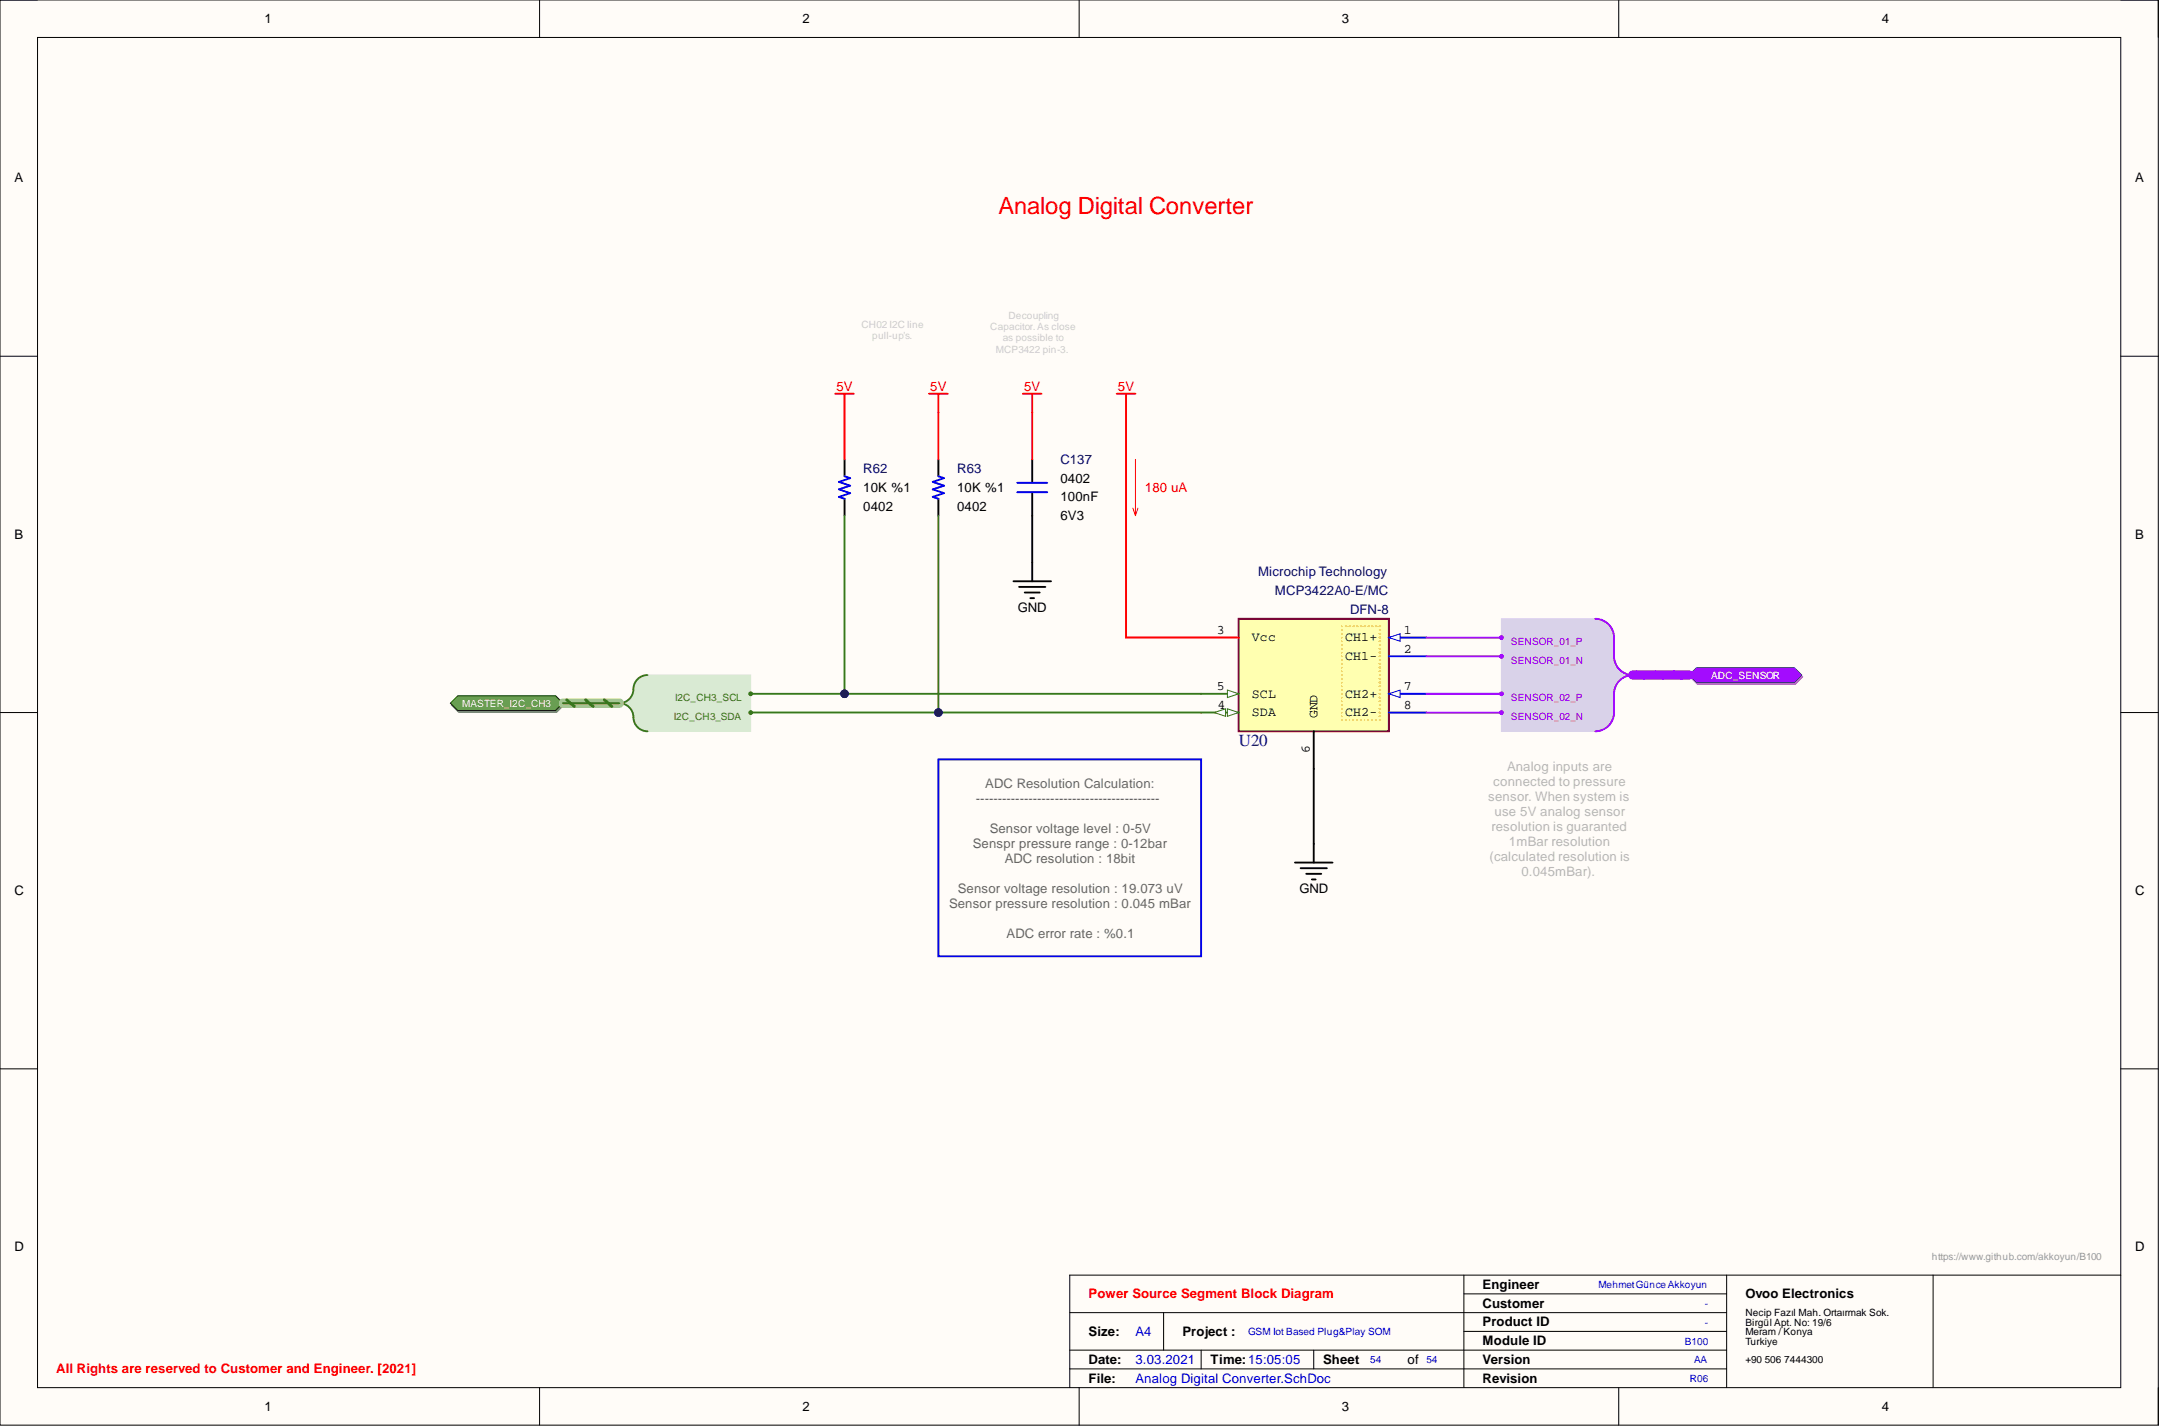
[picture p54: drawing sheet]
<svg xmlns="http://www.w3.org/2000/svg" width="292mm" height="193mm" viewBox="0 0 292 193" stroke-linecap="round" stroke-linejoin="round" font-family="sans-serif">
<defs><g id="words">
<text font-size="3.2" fill="#f00" x="135.1" y="29">Analog Digital Converter</text>
<text font-size="2.3" fill="#000080" x="167.6" y="101">U20</text>
<g font-size="1.8">
<text x="35.8" y="3.1">1</text>
<text x="108.6" y="3.1">2</text>
<text x="181.6" y="3.1">3</text>
<text x="254.6" y="3.1">4</text>
<text x="1.9" y="24.7">A</text>
<text x="288.9" y="24.7">A</text>
<text x="143.5" y="65.3">0402</text>
<text x="116.8" y="66.6">10K %1</text>
<text x="116.8" y="69.1">0402</text>
<text x="129.5" y="66.6">10K %1</text>
<text x="129.5" y="69.1">0402</text>
<text x="143.5" y="67.8">100nF</text>
<text x="143.5" y="70.4">6V3</text>
<text x="1.9" y="72.9">B</text>
<text x="288.9" y="72.9">B</text>
<text x="137.7" y="82.8">GND</text>
<text x="164.6" y="85.8">3</text>
<text x="169.4" y="86.8">Vcc</text>
<text x="182" y="86.8">CH1+</text>
<text x="182" y="89.3">CH1-</text>
<text x="189.9" y="85.8">1</text>
<text x="189.9" y="88.3">2</text>
<text x="164.6" y="93.4">5</text>
<text x="164.7" y="95.9">4</text>
<text x="169.4" y="94.4">SCL</text>
<text x="182" y="94.4">CH2+</text>
<text x="189.9" y="93.4">7</text>
<text x="189.9" y="95.9">8</text>
<text x="169.4" y="96.9">SDA</text>
<text x="177.2" y="101.9" transform="rotate(-90 177.2 101.9)">6</text>
<text x="178.3" y="97.2" transform="rotate(-90 178.3 97.2)">GND</text>
<text x="182" y="96.9">CH2-</text>
<text x="1.9" y="121.1">C</text>
<text x="175.8" y="120.9">GND</text>
<text x="288.9" y="121.1">C</text>
<text x="1.9" y="169.3">D</text>
<text x="288.9" y="169.3">D</text>
<text x="200.6" y="174.4">Engineer</text>
<text x="200.6" y="177">Customer</text>
<text x="200.6" y="179.5">Product ID</text>
<text x="236.1" y="175.7">Ovoo Electronics</text>
<text x="147.3" y="180.8">Size:</text>
<text x="147.3" y="184.6">Date:</text>
<text x="160" y="180.8">Project :</text>
<text x="163.8" y="184.6">Time:15:05:05</text>
<text x="179" y="184.6">Sheet</text>
<text x="190.4" y="184.6">of</text>
<text x="200.6" y="182">Module ID</text>
<text x="200.6" y="184.6">Version</text>
<text x="35.8" y="190.9">1</text>
<text x="108.6" y="190.9">2</text>
<text x="147.3" y="187.1">File:</text>
<text x="181.6" y="190.9">3</text>
<text x="200.6" y="187.1">Revision</text>
<text x="254.6" y="190.9">4</text>
</g>
<g font-size="1.8" fill="#f00">
<text x="113.2" y="52.9">5V</text>
<text x="125.9" y="52.9">5V</text>
<text x="138.6" y="52.9">5V</text>
<text x="151.3" y="52.9">5V</text>
<text x="154.9" y="66.6">180 uA</text>
<text x="147.3" y="175.7">Power Source Segment Block Diagram</text>
<text x="7.6" y="185.8">All Rights are reserved to Customer and Engineer. [2021]</text>
</g>
<g font-size="1.8" fill="#000080">
<text x="116.8" y="64">R62</text>
<text x="129.5" y="64">R63</text>
<text x="143.5" y="62.8">C137</text>
<text x="170.2" y="78">Microchip Technology</text>
<text x="172.5" y="80.5">MCP3422A0-E/MC</text>
<text x="182.7" y="83.1">DFN-8</text>
</g>
<g font-size="1.8" fill="#666">
<text x="133.3" y="106.7">ADC Resolution Calculation:</text>
<text x="132" y="108.7">------------------------------------------</text>
<text x="133.9" y="112.7">Sensor voltage level : 0-5V</text>
<text x="131.6" y="114.8">Senspr pressure range : 0-12bar</text>
<text x="135.9" y="116.8">ADC resolution : 18bit</text>
<text x="128.4" y="122.9">Sensor pressure resolution : 0.045 mBar</text>
<text x="129.6" y="120.9">Sensor voltage resolution : 19.073 uV</text>
<text x="136.2" y="127">ADC error rate : %0.1</text>
</g>
<g font-size="1.8" fill="#b7b7b7">
<text x="202" y="106.4">connected to pressure</text>
<text x="203.9" y="104.4">Analog inputs are</text>
<text x="201.4" y="108.4">sensor. When system is</text>
<text x="201.8" y="112.5">resolution is guaranted</text>
<text x="202.2" y="110.5">use 5V analog sensor</text>
<text x="201.5" y="116.6">(calculated resolution is</text>
<text x="204.1" y="114.5">1mBar resolution</text>
<text x="205.8" y="118.6">0.045mBar).</text>
</g>
<g font-size="1.8" fill="#00f">
<text x="153.6" y="184.6">3.03.2021</text>
<text x="153.6" y="180.8">A4</text>
<text x="153.6" y="187.1">Analog Digital Converter.SchDoc</text>
</g>
<g font-size="1.4" fill="#ccc">
<text x="116.5" y="44.4">CH02 I2C line</text>
<text x="118" y="45.9">pull-up's.</text>
<text x="134" y="44.7">Capacitor.As close</text>
<text x="134.7" y="47.7">MCP3422 pin-3.</text>
<text x="135.7" y="46.2">as possible to</text>
<text x="136.4" y="43.1">Decoupling</text>
</g>
<g font-size="1.4" fill="#90f">
<text x="204.4" y="87.3">SENSOR_01_P</text>
<text x="204.4" y="89.8">SENSOR_01_N</text>
<text x="204.4" y="94.9">SENSOR_02_P</text>
<text x="204.4" y="97.4">SENSOR_02_N</text>
</g>
<g font-size="1.4" fill="#fff">
<text x="62.5" y="95.7">MASTER_I2C_CH3</text>
<text x="231.5" y="91.9">ADC_SENSOR</text>
</g>
<g font-size="1.4" fill="#38761d">
<text x="91.3" y="94.9">I2C_CH3_SCL</text>
<text x="91.2" y="97.4">I2C_CH3_SDA</text>
</g>
<text font-size="1.4" fill="#999" x="261.4" y="170.5">https://www.github.com/akkoyun/B100</text>
<g font-size="1.4" fill="#00f">
<text x="216.3" y="174.3">MehmetGünce Akkoyun</text>
<text x="230.6" y="176.9">-</text>
<text x="230.6" y="179.4">-</text>
<text x="168.9" y="180.7">GSM Iot Based Plug&amp;Play SOM</text>
<text x="185.4" y="184.5">54</text>
<text x="193" y="184.5">54</text>
<text x="227.9" y="181.9">B100</text>
<text x="229.2" y="184.5">AA</text>
<text x="228.6" y="187">R06</text>
</g>
<g font-size="1.4">
<text x="236.1" y="178.1">Necip Fazıl Mah. Ortaırmak Sok.</text>
<text x="236.1" y="179.4">Birgül Apt. No: 19/6</text>
<text x="236.1" y="180.7">Meram / Konya</text>
<text x="236.1" y="181.9">Turkiye</text>
<text x="236.1" y="184.5">+90 506 7444300</text>
</g>
</g></defs>
<path d="M0 0h292v192.9h-292z" fill-rule="evenodd" fill="#fffcf8"/>
<path d="M0 0h292v192.9h-292z" fill="none" stroke="#000" stroke-width=".14"/>
<path d="M5.1 5.1h281.8v182.7h-281.8z" fill-rule="evenodd" fill="#fffcf8"/>
<g fill="none" stroke="#000" stroke-width=".14">
<path d="M0 0h5.1M73 0v5.1M146 0v5.1M219 0v5.1M286.9 0h5.1v5.1M5.1 5.1h281.8v182.7h-281.8zM0 48.2h5.1M286.9 48.2h5.1M0 96.4h5.1M286.9 96.4h5.1M0 144.6h5.1M286.9 144.6h5.1"/>
<path d="M144.7 177.6h88.9M157.4 177.6v5.1M198.1 175.1h35.5M198.1 172.6v15.2M233.6 172.6v15.2M261.5 172.6v15.2M286.9 172.6h-142.2v15.2M73 187.8v5.1M144.7 182.7h88.9M144.7 185.2h88.9M146 187.8v5.1M162.5 182.7v2.5"/>
<path d="M177.7 182.7v2.5M198.1 180.2h35.5M219 187.8v5.1M292 187.8v5.1"/>
</g>
<path d="M85.9 92.3l.7-.7 1-.3h14v7.7h-14a1.97 1.97 0 0 1-1.9-2.4l-.5-.8-.9-.6 .9-.7 .5-.8v-.4z" fill-rule="evenodd" fill="#d9ead3"/>
<path d="M85.9 92.3l.7-.7 1-.3h14v7.7h-14a1.97 1.97 0 0 1-1.9-2.4l-.5-.8-.9-.6 .9-.7 .5-.8v-.4z" fill="none" stroke="#d9ead3" stroke-width=".14"/>
<path d="M87.6 91.3a1.91 1.91 0 0 0-1.9 2 1.9 1.9 0 0 1-1.9 1.9 1.91 1.91 0 0 1 1.9 1.9 1.91 1.91 0 0 0 1.9 1.9" fill="none" stroke="#38761d" stroke-width=".25"/>
<circle cx="101.6" cy="96.4" r=".25" fill="#38761d"/>
<circle cx="101.6" cy="96.4" r=".25" fill="none" stroke="#38761d" stroke-width=".14"/>
<circle cx="101.6" cy="93.9" r=".25" fill="#38761d"/>
<circle cx="101.6" cy="93.9" r=".25" fill="none" stroke="#38761d" stroke-width=".14"/>
<path d="M61.1 95.4l1-1h13.2l1 1-1 1h-13.2z" fill-rule="evenodd" fill="#8ba480"/>
<path d="M61.1 95.4l1-1h13.2l1 1-1 1h-13.2z" fill="none" stroke="#77906c" stroke-width=".14"/>
<path d="M60.9 95.2l1-1h13.3l1 1-1 1h-13.3z" fill-rule="evenodd" fill="#609e45"/>
<path d="M60.9 95.2l1-1h13.3l1 1-1 1h-13.3z" fill="none" stroke="#003a00" stroke-width=".14"/>
<path d="M127 102.8h35.5v26.6h-35.5z" fill="none" stroke="#00f" stroke-width=".25"/>
<path d="M167.6 83.7h20.3v15.3h-20.3z" fill-rule="evenodd" fill="#ffffb0"/>
<path d="M167.6 83.7h20.3v15.3h-20.3z" fill="none" stroke="#800000" stroke-width=".25"/>
<path d="M187.9 86.3h5.1" fill="none" stroke="#00f" stroke-width=".25"/>
<path d="M187.9 86.3l1.5-.5v1z" fill="#f8fcff"/>
<path d="M187.9 86.3l1.5-.5v1z" fill="none" stroke="#00f" stroke-width=".14"/>
<path d="M187.9 88.8h5.1" fill="none" stroke="#00f" stroke-width=".25"/>
<path d="M177.7 99v5" fill="none" stroke="#000" stroke-width=".25"/>
<path d="M162.5 86.3h5.1" fill="none" stroke="#f00" stroke-width=".25"/>
<path d="M162.5 93.9h5.1" fill="none" stroke="#38761d" stroke-width=".25"/>
<path d="M166.1 93.4l1.5 .5-1.5 .5z" fill="#f8fcff"/>
<path d="M166.1 93.4l1.5 .5-1.5 .5z" fill="none" stroke="#38761d" stroke-width=".14"/>
<path d="M162.5 96.4h5.1" fill="none" stroke="#38761d" stroke-width=".25"/>
<path d="M166.1 95.9l1.5 .5-1.5 .5z" fill="#f8fcff"/>
<path d="M166.1 95.9l1.5 .5-1.5 .5z" fill="none" stroke="#38761d" stroke-width=".14"/>
<path d="M164.3 96.4l1.5-.5v1z" fill="#f8fcff"/>
<path d="M164.3 96.4l1.5-.5v1z" fill="none" stroke="#38761d" stroke-width=".14"/>
<path d="M187.9 93.9h5.1" fill="none" stroke="#00f" stroke-width=".25"/>
<path d="M187.9 93.9l1.5-.5v1z" fill="#f8fcff"/>
<path d="M187.9 93.9l1.5-.5v1z" fill="none" stroke="#00f" stroke-width=".14"/>
<path d="M114.3 64.4l.7 .3-1.5 .5 1.5 .5-1.5 .5 1.5 .5-1.5 .5 .8 .3M127 64.4l.7 .3-1.5 .5 1.5 .5-1.5 .5 1.5 .5-1.5 .5 .8 .3M137.6 65.3h4.1M137.6 66.6h4.1M187.9 96.4h5.1" fill="none" stroke="#00f" stroke-width=".25"/>
<g fill="none" stroke="#f1c232" stroke-width=".25">
<path d="M181.6 97.4h.1M181.6 84.8h.1M181.6 85.3h.1M181.6 85.8h.1M181.6 86.3h.1M181.6 86.8h.1M181.6 87.3h.1M181.6 87.8h.1M181.6 88.3h.1M181.6 88.8h.1M181.6 89.3h.1M181.6 89.8h.1"/>
<path d="M181.6 90.3h.1M181.6 90.8v.1M181.6 91.3v.1M181.6 91.9h.1M181.6 92.4h.1M181.6 92.9h.1M181.6 93.4h.1M181.6 93.9h.1M181.6 94.4h.1M181.6 94.9h.1M181.6 95.4h.1M181.6 95.9h.1"/>
<path d="M181.6 96.4h.1M181.6 96.9h.1M182.1 84.8h.1M182.1 97.4h.1M182.6 84.8h.1M182.6 97.4h.1M183.1 84.8h.1M183.1 97.4h.1M183.6 84.8h.1M183.6 97.4h.1M184.1 84.8h.1M184.1 97.4h.1"/>
<path d="M184.6 84.8h.1M184.6 97.4h.1M185.1 84.8h.1M185.1 97.4h.1M185.6 84.8h.1M185.6 97.4h.1M186.1 84.8h.1M186.1 97.4h.1M186.6 97.4h.1M186.6 96.9h.1M186.6 96.4h.1M186.6 95.9h.1"/>
<path d="M186.6 95.4h.1M186.6 94.9h.1M186.6 94.4h.1M186.6 93.9h.1M186.6 93.4h.1M186.6 92.9h.1M186.6 92.4h.1M186.6 91.9h.1M186.6 91.3h.1M186.6 90.8h.1M186.6 90.3h.1M186.6 89.8h.1"/>
<path d="M186.6 89.3h.1M186.6 88.8h.1M186.6 88.3h.1M186.6 87.8h.1M186.6 87.3h.1M186.6 86.8h.1M186.6 86.3h.1M186.6 85.8h.1M186.6 85.3h.1M186.6 84.8h.1"/>
</g>
<g fill="none" stroke="#000" stroke-width=".25">
<path d="M114.3 62.2v2.2M114.3 67.5v2.3M127 62.2v2.2M127 67.5v2.3M137.1 78.7h5.1M137.9 79.4h3.5M139.7 62.2v3M139.7 66.7v3.1M139.7 76.1v2.6M138.6 80.2h2.1M139.4 80.9h.5M175.2 116.7h5.1"/>
<path d="M176 117.5h3.5M176.7 118.2h2.1M177.5 119h.5M177.7 114.2v2.5"/>
</g>
<path d="M153.3 68.8l.3 1M153.6 62.2v7.6M154 68.8l-.4 1" fill="none" stroke="#f00" stroke-width=".14"/>
<path d="M113 53.3h2.5M114.3 53.3v2.5M125.7 53.3h2.5M127 53.3v2.5M138.4 53.3h2.5M139.7 53.3v2.5M151.1 53.3h2.5M152.4 53.3v2.5" fill="none" stroke="#f00" stroke-width=".25"/>
<path d="M203.1 83.7h12.7l1.3 .4 1 .9 .3 1.3v3.1l.6 1.1 1.3 .8-1.3 .9-.6 1.1v3.1l-.3 1.3-1 .9-1.3 .4h-12.7z" fill-rule="evenodd" fill="#d9d2e9"/>
<path d="M203.1 83.7h12.7l1.3 .4 1 .9 .3 1.3v3.1l.6 1.1 1.3 .8-1.3 .9-.6 1.1v3.1l-.3 1.3-1 .9-1.3 .4h-12.7z" fill="none" stroke="#d9d2e9" stroke-width=".14"/>
<path d="M215.8 83.7a2.54 2.54 0 0 1 2.6 2.6v2.5a2.54 2.54 0 0 0 2.5 2.5 2.55 2.55 0 0 0-2.5 2.6v2.5a2.53 2.53 0 0 1-2.6 2.6" fill="none" stroke="#90f" stroke-width=".25"/>
<circle cx="203.1" cy="86.3" r=".26" fill="#90f"/>
<circle cx="203.1" cy="86.3" r=".26" fill="none" stroke="#90f" stroke-width=".14"/>
<circle cx="203.1" cy="88.8" r=".26" fill="#90f"/>
<circle cx="203.1" cy="88.8" r=".26" fill="none" stroke="#90f" stroke-width=".14"/>
<circle cx="203.1" cy="93.9" r=".26" fill="#90f"/>
<circle cx="203.1" cy="93.9" r=".26" fill="none" stroke="#90f" stroke-width=".14"/>
<circle cx="203.1" cy="96.4" r=".26" fill="#90f"/>
<circle cx="203.1" cy="96.4" r=".26" fill="none" stroke="#90f" stroke-width=".14"/>
<path d="M228.7 91.6l1-1h13.2l1 1-1 1h-13.2z" fill-rule="evenodd" fill="#b274ca"/>
<path d="M228.7 91.6l1-1h13.2l1 1-1 1h-13.2z" fill="none" stroke="#9e60b6" stroke-width=".14"/>
<path d="M228.5 91.3l1-.9h13.3l1 .9-1 1.1h-13.3z" fill-rule="evenodd" fill="#c128ff"/>
<path d="M228.5 91.3l1-.9h13.3l1 .9-1 1.1h-13.3z" fill="none" stroke="#5d009b" stroke-width=".14"/>
<path d="M177.7 104v10.2" fill="none" stroke="#000" stroke-width=".25"/>
<path d="M76.2 95.2h7.6" fill="none" stroke="#92d077" stroke-width="1.3"/>
<path d="M76.7 94.7l1 .9M79.2 94.7l1 .9M81.8 94.7l1 .9" fill="none" stroke="#38761d" stroke-width=".38"/>
<path d="M76.2 95.2h7.6M101.6 96.4h60.9" fill="none" stroke="#38761d" stroke-width=".25"/>
<circle cx="127" cy="96.4" r=".51" fill="#000080"/>
<circle cx="127" cy="96.4" r=".51" fill="none" stroke="#000080" stroke-width=".14"/>
<path d="M101.6 93.9h60.9" fill="none" stroke="#38761d" stroke-width=".25"/>
<circle cx="114.3" cy="93.9" r=".51" fill="#000080"/>
<circle cx="114.3" cy="93.9" r=".51" fill="none" stroke="#000080" stroke-width=".14"/>
<path d="M152.4 55.8v30.5h10.1" fill="none" stroke="#f00" stroke-width=".25"/>
<path d="M193 96.4h10.1M193 93.9h10.1M193 88.8h10.1M193 86.3h10.1" fill="none" stroke="#90f" stroke-width=".25"/>
<path d="M114.3 69.8v24.1" fill="none" stroke="#38761d" stroke-width=".25"/>
<circle cx="114.3" cy="93.9" r=".51" fill="#000080"/>
<circle cx="114.3" cy="93.9" r=".51" fill="none" stroke="#000080" stroke-width=".14"/>
<path d="M114.3 55.8v6.4" fill="none" stroke="#f00" stroke-width=".25"/>
<path d="M127 69.8v26.6" fill="none" stroke="#38761d" stroke-width=".25"/>
<circle cx="127" cy="96.4" r=".51" fill="#000080"/>
<circle cx="127" cy="96.4" r=".51" fill="none" stroke="#000080" stroke-width=".14"/>
<path d="M127 55.8v6.4M139.7 55.8v6.4" fill="none" stroke="#f00" stroke-width=".25"/>
<path d="M139.7 69.8v6.3" fill="none" stroke="#000" stroke-width=".25"/>
<path d="M220.9 91.3h7.6" fill="none" stroke="#b71eff" stroke-width="1.3"/>
<path d="M221.4 90.9l1 .9M224 90.9l1 .9M226.5 90.9l1 .9" fill="none" stroke="#90f" stroke-width=".38"/>
<path d="M220.9 91.3h7.6" fill="none" stroke="#90f" stroke-width=".25"/>
<use href="#words"/>
</svg>
